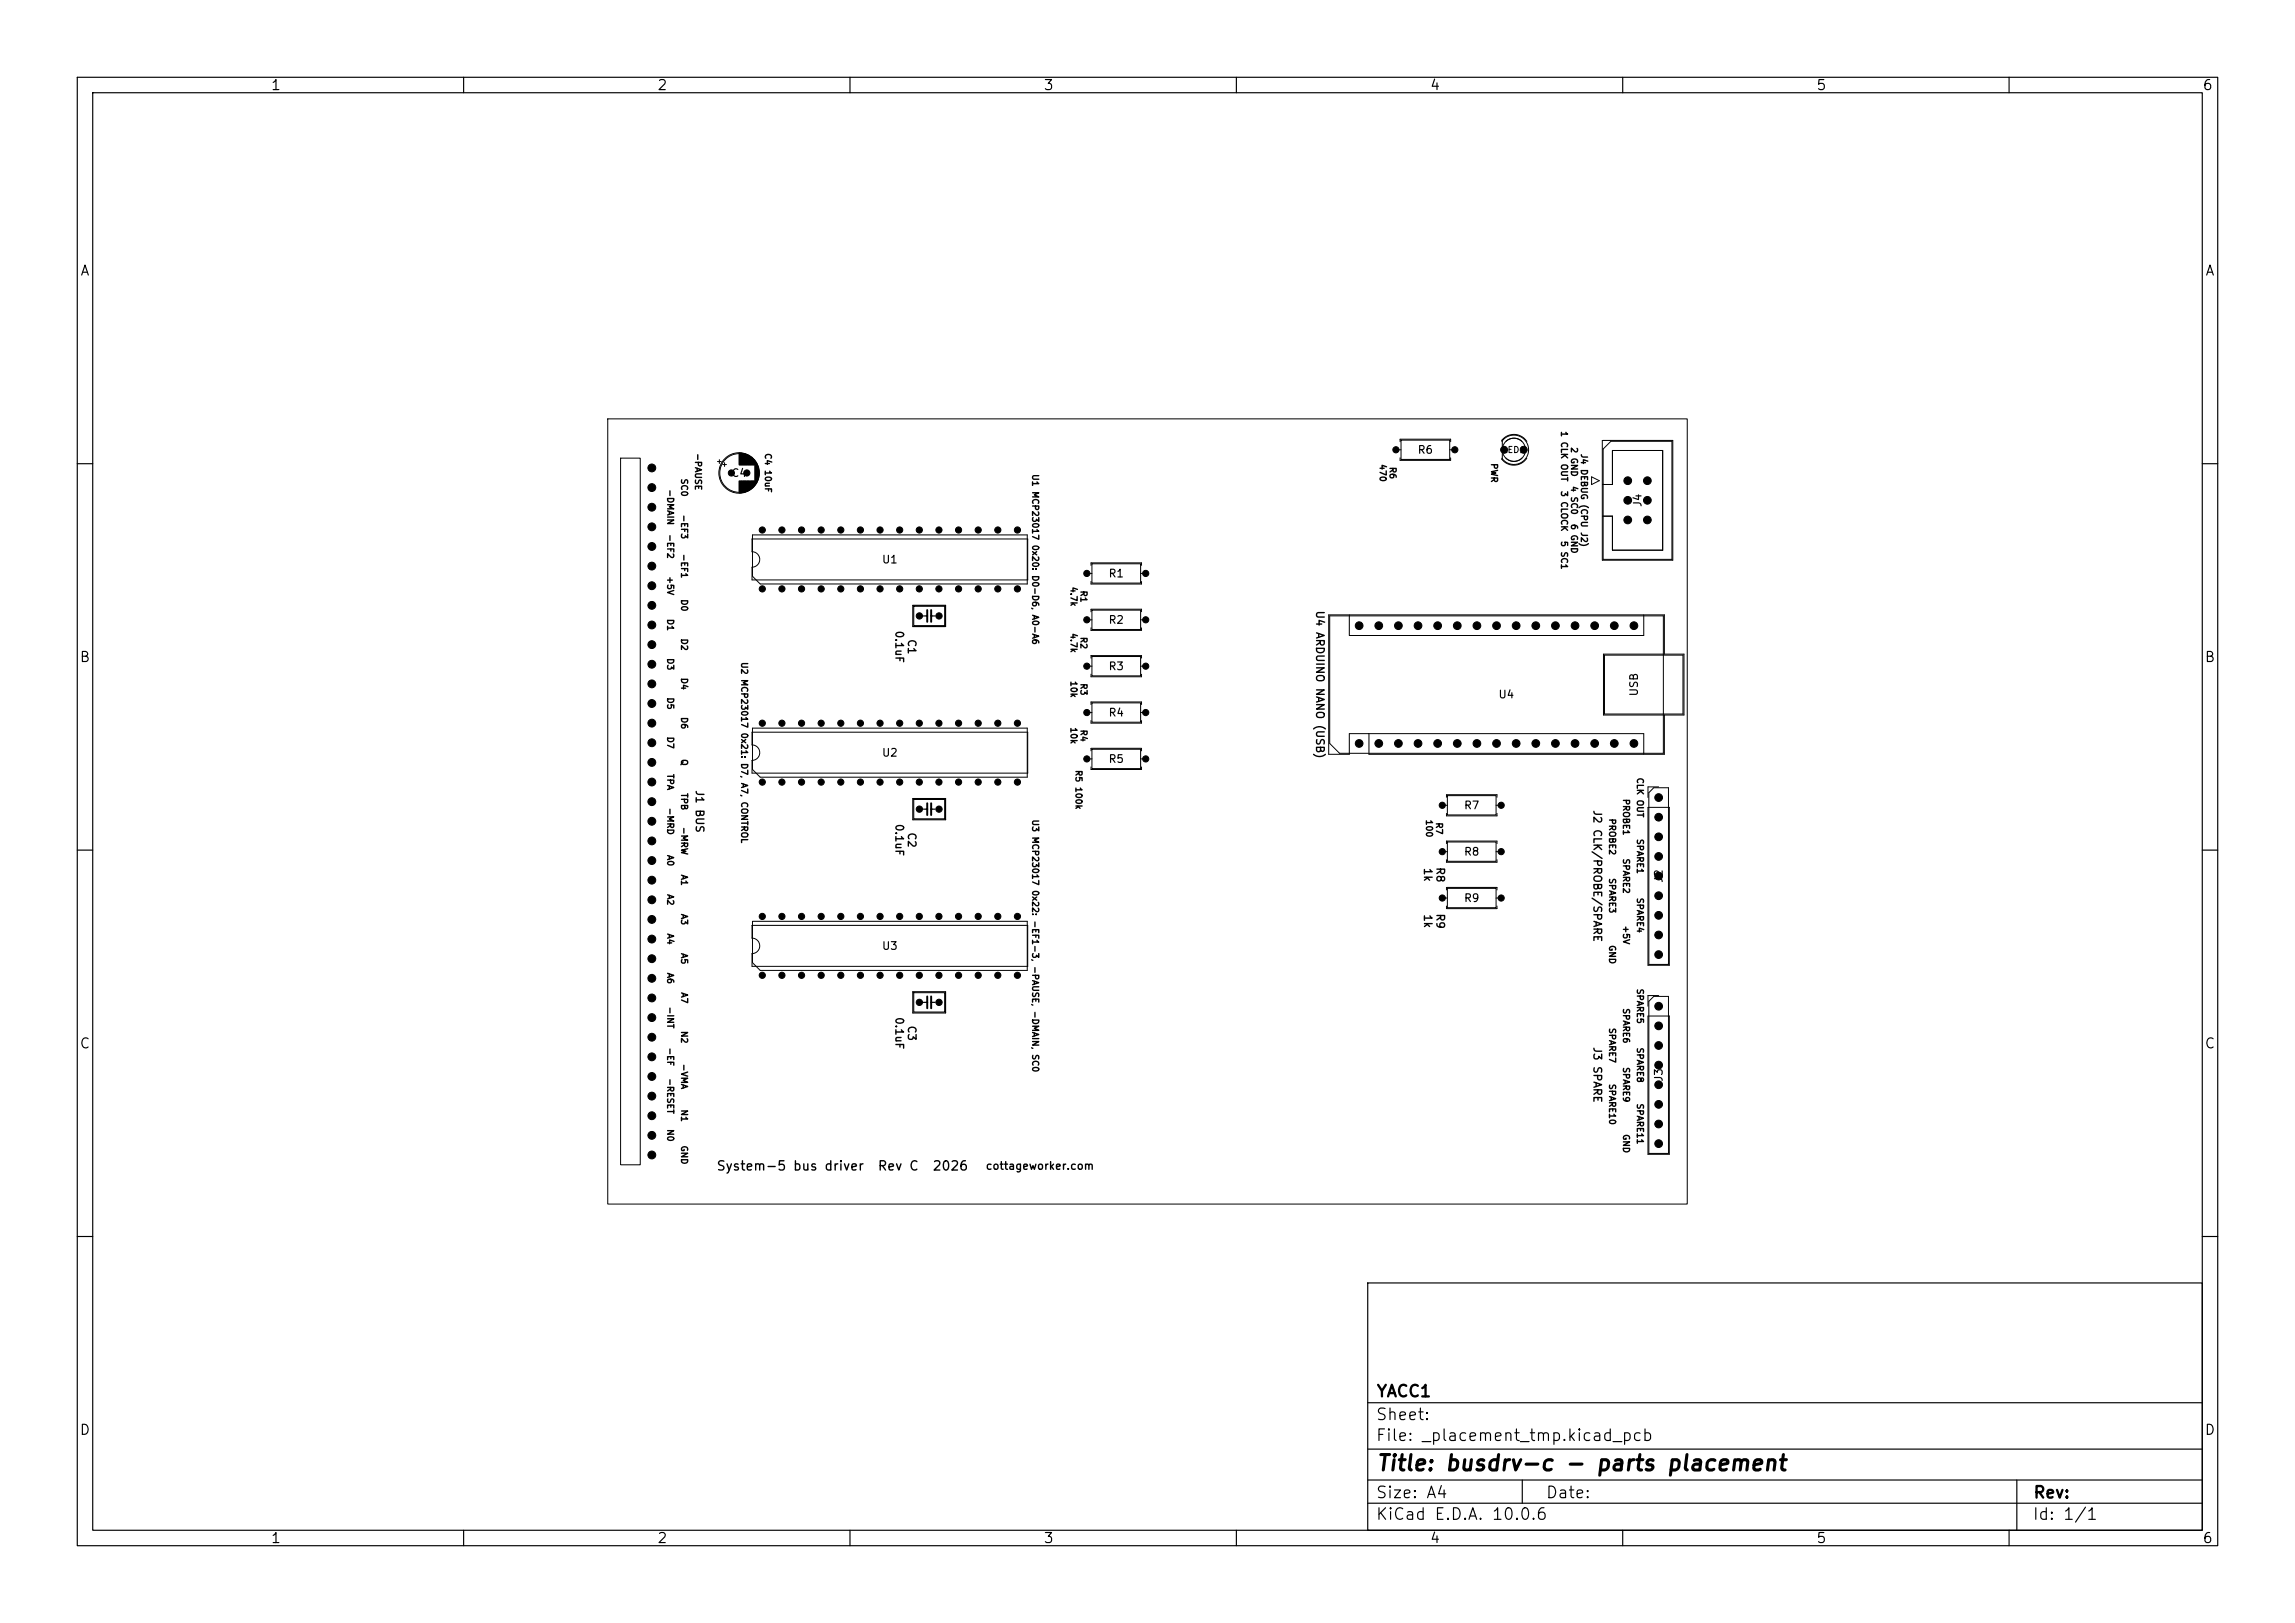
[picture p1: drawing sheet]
<svg xmlns="http://www.w3.org/2000/svg" width="297mm" height="210mm" viewBox="0 0 297 210" stroke-linecap="round" stroke-linejoin="round" font-family="sans-serif">
<defs><g id="words">
<text font-size="2" x="178" y="190.8">Title: busdrv-c - parts placement</text>
<g font-size="1.5">
<text x="178" y="184.1">Sheet:</text>
<text x="178" y="181.1">YACC1</text>
<text x="178" y="186.8">File: _placement_tmp.kicad_pcb</text>
<text x="178" y="197">KiCad E.D.A. 10.0.6</text>
<text x="178" y="194.2">Size: A4</text>
<text x="200" y="194.2">Date:</text>
<text x="263" y="197">Id: 1/1</text>
<text x="263" y="194.2">Rev:</text>
</g>
<g font-size="1.3">
<text x="35" y="12">1</text>
<text x="85" y="12">2</text>
<text x="135" y="12">3</text>
<text x="185" y="12">4</text>
<text x="235" y="12">5</text>
<text x="285" y="12">6</text>
<text x="10.3" y="36">A</text>
<text x="285.3" y="36">A</text>
<text x="10.2" y="86">B</text>
<text x="285.2" y="86">B</text>
<text x="10.2" y="136">C</text>
<text x="285.2" y="136">C</text>
<text x="10.2" y="186">D</text>
<text x="285.2" y="186">D</text>
<text x="35" y="200">1</text>
<text x="85" y="200">2</text>
<text x="135" y="200">3</text>
<text x="185" y="200">4</text>
<text x="235" y="200">5</text>
<text x="285" y="200">6</text>
</g>
<g font-size="1.2">
<text x="92.6" y="151.8">System-5 bus driver</text>
<text x="113.5" y="151.8">Rev C</text>
<text x="120.6" y="151.8">2026</text>
</g>
<g font-size="1">
<text x="183.4" y="59">R6</text>
<text x="94.6" y="62">C4</text>
<text x="212.7" y="65.7" transform="rotate(-90 212.7 65.7)">J4</text>
<text x="114.1" y="73.1">U1</text>
<text x="143.4" y="75">R1</text>
<text x="115.6" y="81.5" transform="rotate(90 115.6 81.5)">0.1uF</text>
<text x="117.2" y="82.6" transform="rotate(90 117.2 82.6)">C1</text>
<text x="143.4" y="81">R2</text>
<text x="170.1" y="78.9" transform="rotate(90 170.1 78.9)">U4 ARDUINO NANO (USB)</text>
<text x="143.4" y="87">R3</text>
<text x="143.4" y="93">R4</text>
<text x="193.8" y="90.6">U4</text>
<text x="212.2" y="90.2" transform="rotate(-90 212.2 90.2)">USB</text>
<text x="114.1" y="98.1">U2</text>
<text x="143.4" y="99">R5</text>
<text x="89.8" y="102.2" transform="rotate(90 89.8 102.2)">J1 BUS</text>
<text x="115.6" y="106.5" transform="rotate(90 115.6 106.5)">0.1uF</text>
<text x="117.2" y="107.6" transform="rotate(90 117.2 107.6)">C2</text>
<text x="189.4" y="105">R7</text>
<text x="206" y="104.7" transform="rotate(90 206 104.7)">J2 CLK/PROBE/SPARE</text>
<text x="184" y="112.2" transform="rotate(90 184 112.2)">1k</text>
<text x="185.6" y="112.1" transform="rotate(90 185.6 112.1)">R8</text>
<text x="189.4" y="111">R8</text>
<text x="184" y="118.2" transform="rotate(90 184 118.2)">1k</text>
<text x="185.6" y="118.1" transform="rotate(90 185.6 118.1)">R9</text>
<text x="189.4" y="117">R9</text>
<text x="215.4" y="114.3" transform="rotate(-90 215.4 114.3)">J2</text>
<text x="114.1" y="123.1">U3</text>
<text x="115.6" y="131.5" transform="rotate(90 115.6 131.5)">0.1uF</text>
<text x="117.2" y="132.6" transform="rotate(90 117.2 132.6)">C3</text>
<text x="206" y="135.4" transform="rotate(90 206 135.4)">J3 SPARE</text>
<text x="215.4" y="140" transform="rotate(-90 215.4 140)">J3</text>
<text x="127.5" y="151.6">cottageworker.com</text>
</g>
<g font-size=".8">
<text x="89.8" y="58.6" transform="rotate(90 89.8 58.6)">-PAUSE</text>
<text x="98.8" y="58.6" transform="rotate(90 98.8 58.6)">C4 10uF</text>
<text x="178.4" y="60" transform="rotate(90 178.4 60)">470</text>
<text x="192.8" y="59.9" transform="rotate(90 192.8 59.9)">PWR</text>
<text x="194.4" y="58.8">LED1</text>
<text x="201.8" y="55.7" transform="rotate(90 201.8 55.7)">1 CLK OUT</text>
<text x="203.1" y="57.8" transform="rotate(90 203.1 57.8)">2 GND</text>
<text x="204.4" y="58.6" transform="rotate(90 204.4 58.6)">J4 DEBUG (CPU J2)</text>
<text x="86.2" y="63.2" transform="rotate(90 86.2 63.2)">-DMAIN</text>
<text x="88" y="61.8" transform="rotate(90 88 61.8)">SC0</text>
<text x="133.4" y="61.3" transform="rotate(90 133.4 61.3)">U1 MCP23017 0x20: D0-D6, A0-A6</text>
<text x="179.6" y="60.3" transform="rotate(90 179.6 60.3)">R6</text>
<text x="201.8" y="63.4" transform="rotate(90 201.8 63.4)">3 CLOCK</text>
<text x="203.1" y="62.8" transform="rotate(90 203.1 62.8)">4 SC0</text>
<text x="86.2" y="69" transform="rotate(90 86.2 69)">-EF2</text>
<text x="88" y="66.5" transform="rotate(90 88 66.5)">-EF3</text>
<text x="88" y="71.6" transform="rotate(90 88 71.6)">-EF1</text>
<text x="201.8" y="69.9" transform="rotate(90 201.8 69.9)">5 SC1</text>
<text x="203.1" y="67.7" transform="rotate(90 203.1 67.7)">6 GND</text>
<text x="86.2" y="74.5" transform="rotate(90 86.2 74.5)">+5V</text>
<text x="88" y="77.5" transform="rotate(90 88 77.5)">D0</text>
<text x="138.4" y="75.8" transform="rotate(90 138.4 75.8)">4.7k</text>
<text x="139.6" y="76.3" transform="rotate(90 139.6 76.3)">R1</text>
<text x="86.2" y="80" transform="rotate(90 86.2 80)">D1</text>
<text x="88" y="82.5" transform="rotate(90 88 82.5)">D2</text>
<text x="138.4" y="81.8" transform="rotate(90 138.4 81.8)">4.7k</text>
<text x="139.6" y="82.3" transform="rotate(90 139.6 82.3)">R2</text>
<text x="86.2" y="85.1" transform="rotate(90 86.2 85.1)">D3</text>
<text x="88" y="87.6" transform="rotate(90 88 87.6)">D4</text>
<text x="95.7" y="85.6" transform="rotate(90 95.7 85.6)">U2 MCP23017 0x21: D7, A7, CONTROL</text>
<text x="138.4" y="88" transform="rotate(90 138.4 88)">10k</text>
<text x="139.6" y="88.3" transform="rotate(90 139.6 88.3)">R3</text>
<text x="86.2" y="90.2" transform="rotate(90 86.2 90.2)">D5</text>
<text x="86.2" y="95.2" transform="rotate(90 86.2 95.2)">D7</text>
<text x="88" y="92.7" transform="rotate(90 88 92.7)">D6</text>
<text x="138.4" y="94" transform="rotate(90 138.4 94)">10k</text>
<text x="139.6" y="94.3" transform="rotate(90 139.6 94.3)">R4</text>
<text x="86.2" y="100.1" transform="rotate(90 86.2 100.1)">TPA</text>
<text x="88" y="98.2" transform="rotate(90 88 98.2)">Q</text>
<text x="139" y="99.6" transform="rotate(90 139 99.6)">R5 100k</text>
<text x="211.6" y="100.5" transform="rotate(90 211.6 100.5)">CLK OUT</text>
<text x="86.2" y="104.4" transform="rotate(90 86.2 104.4)">-MRD</text>
<text x="88" y="102.5" transform="rotate(90 88 102.5)">TPB</text>
<text x="88" y="106.9" transform="rotate(90 88 106.9)">-MRW</text>
<text x="133.4" y="106" transform="rotate(90 133.4 106)">U3 MCP23017 0x22: -EF1-3, -PAUSE, -DMAIN, SC0</text>
<text x="184.4" y="106" transform="rotate(90 184.4 106)">100</text>
<text x="185.6" y="106.3" transform="rotate(90 185.6 106.3)">R7</text>
<text x="208" y="105.8" transform="rotate(90 208 105.8)">PROBE2</text>
<text x="209.8" y="103.3" transform="rotate(90 209.8 103.3)">PROBE1</text>
<text x="86.2" y="110.5" transform="rotate(90 86.2 110.5)">A0</text>
<text x="88" y="113.1" transform="rotate(90 88 113.1)">A1</text>
<text x="208" y="113.6" transform="rotate(90 208 113.6)">SPARE3</text>
<text x="209.8" y="111" transform="rotate(90 209.8 111)">SPARE2</text>
<text x="211.6" y="108.5" transform="rotate(90 211.6 108.5)">SPARE1</text>
<text x="86.2" y="115.6" transform="rotate(90 86.2 115.6)">A2</text>
<text x="88" y="118.2" transform="rotate(90 88 118.2)">A3</text>
<text x="209.8" y="119.7" transform="rotate(90 209.8 119.7)">+5V</text>
<text x="211.6" y="116.1" transform="rotate(90 211.6 116.1)">SPARE4</text>
<text x="86.2" y="120.7" transform="rotate(90 86.2 120.7)">A4</text>
<text x="86.2" y="125.8" transform="rotate(90 86.2 125.8)">A6</text>
<text x="88" y="123.2" transform="rotate(90 88 123.2)">A5</text>
<text x="208" y="122.2" transform="rotate(90 208 122.2)">GND</text>
<text x="86.2" y="130.2" transform="rotate(90 86.2 130.2)">-INT</text>
<text x="88" y="128.3" transform="rotate(90 88 128.3)">A7</text>
<text x="209.8" y="130.4" transform="rotate(90 209.8 130.4)">SPARE6</text>
<text x="211.6" y="127.9" transform="rotate(90 211.6 127.9)">SPARE5</text>
<text x="86.2" y="135.5" transform="rotate(90 86.2 135.5)">-EF</text>
<text x="88" y="133.3" transform="rotate(90 88 133.3)">N2</text>
<text x="88" y="137.6" transform="rotate(90 88 137.6)">-VMA</text>
<text x="208" y="132.9" transform="rotate(90 208 132.9)">SPARE7</text>
<text x="211.6" y="135.5" transform="rotate(90 211.6 135.5)">SPARE8</text>
<text x="86.2" y="139.4" transform="rotate(90 86.2 139.4)">-RESET</text>
<text x="88" y="143.5" transform="rotate(90 88 143.5)">N1</text>
<text x="208" y="140.2" transform="rotate(90 208 140.2)">SPARE10</text>
<text x="209.8" y="138" transform="rotate(90 209.8 138)">SPARE9</text>
<text x="211.6" y="142.7" transform="rotate(90 211.6 142.7)">SPARE11</text>
<text x="86.2" y="146" transform="rotate(90 86.2 146)">N0</text>
<text x="88" y="148.2" transform="rotate(90 88 148.2)">GND</text>
<text x="209.8" y="146.7" transform="rotate(90 209.8 146.7)">GND</text>
</g>
</g></defs>
<g fill="none" stroke="#000" stroke-width=".15">
<path d="M10 10h277v190h-277zM12 12h273v186h-273zM60 10v2M110 10v2M160 10v2M210 10v2M260 10v2M10 60h2M118.1 78.3h4.3v2.8h-4.3zM119.5 79.7h.5M120.5 79.7h.5M285 60h2"/>
<path d="M10 110h2M118.1 103.3h4.3v2.8h-4.3zM119.5 104.7h.5M120.5 104.7h.5M285 110h2M118.1 128.3h4.3v2.8h-4.3zM119.5 129.7h.5M120.5 129.7h.5M10 160h2M177 166h108v32h-108zM285 160h2M60 198v2"/>
<path d="M110 198v2M160 198v2M177 194.5h108M177 191.5h108M177 187.5h108M177 181.5h108M197 191.5v3M210 198v2M260 198v2M261 191.5v6.5"/>
</g>
<g fill="none" stroke="#000" stroke-width=".13">
<path d="M78.7 54.2h139.7v101.6h-139.7zM80.3 59.3h2.6v91.4h-2.6zM92.8 59.7h.5M93.1 59.5v.5M93.8 59.9v.5M95.6 58.6v1.6M95.7 58.6v1.6M95.8 58.6v1.6M95.9 58.6v1.6M96 58.6v1.6M96 58.7v1.5M96.1 58.7v1.5"/>
<path d="M96.2 58.7v1.5M96.3 58.7v1.5M96.4 58.7v1.5M96.5 58.8v1.4M96.6 58.8v1.4M96.7 58.8v1.4M96.7 58.9v1.3M96.8 58.9v1.3M96.9 58.9v1.3M96.9 59v1.2M97 59v1.2M97.1 59.1v1.1"/>
<path d="M97.2 59.1v1.1M97.3 59.2v1M97.4 59.3v.9M97.5 59.4v.8M97.6 59.5v.7M97.7 59.5v.7M97.7 59.6v3.2M97.8 59.7v3M97.8 59.8v2.8M97.9 59.9v2.6M180.6 58.2h.7M181.2 57.2v-.4h6.5v.4"/>
<path d="M181.2 59.2v.4h6.5v-.4M181.3 57h6.3v2.4h-6.3zM187.6 58.2h.7M194.4 57.1v-.1a1.99 1.99 0 0 1 3.2 .1M194.4 59.3v.1a1.99 1.99 0 0 0 3.2-.1M194.6 56.8a1.9 1.9 0 0 1 2.7 .1 1.9 1.9 0 0 1-.2 2.8 1.9 1.9 0 0 1-2.7-.3v-2.4zM194.9 57.1a1.5 1.5 0 0 1 2.1 0M194.9 59.3a1.5 1.5 0 0 0 2.1 0M207.4 57h9.1v15.5h-9.1zM207.5 58.1l1-1h7.9v15.3h-8.9zM93.5 60.1h.5M95.6 62.2v1.6"/>
<path d="M95.7 62.2v1.6M95.8 62.2v1.6M95.9 62.2v1.6M96 62.2v1.6M96 62.2v1.5M96.1 62.2v1.5M96.2 62.2v1.5M96.3 62.2v1.5M96.4 62.2v1.5M96.5 62.2v1.4M96.6 62.2v1.4M96.7 62.2v1.4"/>
<path d="M96.7 62.2v1.3M96.8 62.2v1.3M96.9 62.2v1.3M96.9 62.2v1.2M97 62.2v1.2M97.1 62.2v1.1M97.2 62.2v1.1M97.3 62.2v1M97.3 69.7h35.7v5.3h-35.7v-1.6a1 1 0 0 0 1-1 1 1 0 0 0-1-1zM97.4 62.2v.9M97.4 69.2h35.5v6.4h-34.5l-1-1zM97.5 62.2v.8"/>
<path d="M97.6 62.2v.7M97.7 62.2v.7M98 60v2.4M98 60.1v2.2M98.1 60.2v2M98.1 60.3v1.8M98.1 60.4v1.6M98.2 60.5v1.4M98.2 60.7v1M98.2 60.9v.6M118.2 78.4h4v2.6h-4zM140.6 74.2h.7"/>
<path d="M141.2 73.2v-.4h6.5v.4M141.2 75.2v.4h6.5v-.4M141.2 79.2v-.4h6.5v.4M141.3 79h6.3v2.4h-6.3zM141.3 73h6.3v2.4h-6.3zM147.6 74.2h.7M172.1 79.7h43.2v17.8h-42l-1.2-1.3zM174.6 79.6v2.6h38.1v-2.6M206 61.7l1 .5-1 .5zM207.4 62.7h1.3v-4.4h6.5v12.9h-6.5v-4.4h-1.3M97.3 94.7h35.7v5.3h-35.7v-1.6a1 1 0 0 0 1-1 1 1 0 0 0-1-1zM97.4 94.2h35.5v6.4h-34.5l-1-1z"/>
<path d="M140.6 86.2h.7M140.6 80.2h.7M140.6 98.2h.7M140.6 92.2h.7M141.2 85.2v-.4h6.5v.4M141.2 81.2v.4h6.5v-.4M141.2 87.2v.4h6.5v-.4M141.2 91.2v-.4h6.5v.4M141.2 93.2v.4h6.5v-.4M141.2 97.2v-.4h6.5v.4M141.2 99.2v.4h6.5v-.4M141.3 85h6.3v2.4h-6.3z"/>
<path d="M141.3 97h6.3v2.4h-6.3zM141.3 91h6.3v2.4h-6.3zM147.6 86.2h.7M147.6 80.2h.7M147.6 98.2h.7M147.6 92.2h.7M207.5 84.6h10.4v7.9h-10.4zM207.6 84.8h10.2v7.6h-10.2zM215.4 84.6v-5h-43.4v18h2.6v-2.7h38.1v2.7M215.4 92.5v5.1h-38.2v-2.7M97.3 119.7h35.7v5.3h-35.7v-1.6a1 1 0 0 0 1-1 1 1 0 0 0-1-1zM97.4 119.2h35.5v6.4h-34.5l-1-1z"/>
<path d="M118.2 103.4h4v2.6h-4zM186.6 104.2h.7M186.6 110.2h.7M186.6 116.2h.7M187.2 103.2v-.4h6.5v.4M187.2 105.2v.4h6.5v-.4M187.2 109.2v-.4h6.5v.4M187.2 111.2v.4h6.5v-.4M187.2 115.2v-.4h6.5v.4M187.2 117.2v.4h6.5v-.4M187.3 103h6.3v2.4h-6.3zM187.3 109h6.3v2.5h-6.3z"/>
<path d="M187.3 114.9h6.3v2.6h-6.3zM193.6 104.2h.7M193.6 110.2h.7M193.6 116.2h.7M213.3 104.5h2.7v20.4h-2.7zM213.4 102.6l.6-.7h1.9v22.9h-2.5zM214.6 101.8h-1.3v1.4M118.2 128.5h4v2.4h-4zM213.3 131.5h2.7v17.9h-2.7zM214 128.9h1.9v20.4h-2.5v-19.7zM214.6 128.8h-1.3v1.4"/>
<circle cx="195.9" cy="58.2" r="1.5"/>
<circle cx="95.6" cy="61.2" r="2.5"/>
<circle cx="95.6" cy="61.2" r="2.62"/>
</g>
<path d="M120 78.9v1.6M120.5 78.9v1.6M120 103.9v1.6M120.5 103.9v1.6M120 128.9v1.6M120.5 128.9v1.6" fill="none" stroke="#000" stroke-width=".25"/>
<g fill="#000" stroke="#000" stroke-width=".13">
<circle cx="180.7" cy="58.2" r=".4"/>
<circle cx="188.3" cy="58.2" r=".4"/>
<circle cx="194.7" cy="58.2" r=".45"/>
<circle cx="197.2" cy="58.2" r=".45"/>
<circle cx="84.4" cy="73.3" r=".51"/>
<circle cx="84.4" cy="63.1" r=".51"/>
<circle cx="84.4" cy="68.2" r=".51"/>
<circle cx="84.4" cy="65.6" r=".51"/>
<circle cx="84.4" cy="60.6" r=".51"/>
<circle cx="84.4" cy="75.8" r=".51"/>
<circle cx="84.4" cy="70.7" r=".51"/>
<circle cx="84.4" cy="78.3" r=".51"/>
<circle cx="94.7" cy="61.2" r=".4"/>
<circle cx="96.7" cy="61.2" r=".4"/>
<circle cx="98.7" cy="68.6" r=".4"/>
<circle cx="98.7" cy="76.2" r=".4"/>
<circle cx="101.2" cy="68.6" r=".4"/>
<circle cx="101.2" cy="76.2" r=".4"/>
<circle cx="103.7" cy="76.2" r=".4"/>
<circle cx="103.7" cy="68.6" r=".4"/>
<circle cx="106.3" cy="68.6" r=".4"/>
<circle cx="106.3" cy="76.2" r=".4"/>
<circle cx="108.8" cy="68.6" r=".4"/>
<circle cx="108.8" cy="76.2" r=".4"/>
<circle cx="111.4" cy="68.6" r=".4"/>
<circle cx="111.4" cy="76.2" r=".4"/>
<circle cx="113.9" cy="68.6" r=".4"/>
<circle cx="113.9" cy="76.2" r=".4"/>
<circle cx="116.4" cy="76.2" r=".4"/>
<circle cx="116.4" cy="68.6" r=".4"/>
<circle cx="119" cy="68.6" r=".4"/>
<circle cx="119" cy="76.2" r=".4"/>
<circle cx="119" cy="79.7" r=".41"/>
<circle cx="121.5" cy="68.6" r=".4"/>
<circle cx="121.5" cy="76.2" r=".4"/>
<circle cx="121.5" cy="79.7" r=".41"/>
<circle cx="124.1" cy="76.2" r=".4"/>
<circle cx="124.1" cy="68.6" r=".4"/>
<circle cx="126.6" cy="76.2" r=".4"/>
<circle cx="126.6" cy="68.6" r=".4"/>
<circle cx="129.1" cy="76.2" r=".4"/>
<circle cx="129.1" cy="68.6" r=".4"/>
<circle cx="131.7" cy="68.6" r=".4"/>
<circle cx="131.7" cy="76.2" r=".4"/>
<circle cx="140.6" cy="74.2" r=".4"/>
<circle cx="148.3" cy="74.2" r=".4"/>
<circle cx="210.6" cy="64.7" r=".5"/>
<circle cx="210.6" cy="67.3" r=".5"/>
<circle cx="210.6" cy="62.2" r=".5"/>
<circle cx="213.2" cy="64.7" r=".5"/>
<circle cx="213.2" cy="67.3" r=".5"/>
<circle cx="213.2" cy="62.2" r=".5"/>
<circle cx="84.4" cy="88.5" r=".51"/>
<circle cx="84.4" cy="98.7" r=".51"/>
<circle cx="84.4" cy="96.1" r=".51"/>
<circle cx="84.4" cy="91" r=".51"/>
<circle cx="84.4" cy="86" r=".51"/>
<circle cx="84.4" cy="83.4" r=".51"/>
<circle cx="84.4" cy="93.6" r=".51"/>
<circle cx="84.4" cy="80.9" r=".51"/>
<circle cx="98.7" cy="93.6" r=".4"/>
<circle cx="101.2" cy="93.6" r=".4"/>
<circle cx="103.7" cy="93.6" r=".4"/>
<circle cx="106.3" cy="93.6" r=".4"/>
<circle cx="108.8" cy="93.6" r=".4"/>
<circle cx="111.4" cy="93.6" r=".4"/>
<circle cx="113.9" cy="93.6" r=".4"/>
<circle cx="116.4" cy="93.6" r=".4"/>
<circle cx="119" cy="93.6" r=".4"/>
<circle cx="121.5" cy="93.6" r=".4"/>
<circle cx="124.1" cy="93.6" r=".4"/>
<circle cx="126.6" cy="93.6" r=".4"/>
<circle cx="129.1" cy="93.6" r=".4"/>
<circle cx="131.7" cy="93.6" r=".4"/>
<circle cx="140.6" cy="86.2" r=".4"/>
<circle cx="140.6" cy="98.2" r=".4"/>
<circle cx="140.6" cy="92.2" r=".4"/>
<circle cx="140.6" cy="80.2" r=".4"/>
<circle cx="148.3" cy="86.2" r=".4"/>
<circle cx="148.3" cy="80.2" r=".4"/>
<circle cx="148.3" cy="98.2" r=".4"/>
<circle cx="148.3" cy="92.2" r=".4"/>
<circle cx="175.9" cy="81" r=".5"/>
<circle cx="175.9" cy="96.2" r=".5"/>
<circle cx="178.4" cy="96.2" r=".5"/>
<circle cx="178.4" cy="81" r=".5"/>
<circle cx="181" cy="81" r=".5"/>
<circle cx="181" cy="96.2" r=".5"/>
<circle cx="183.5" cy="96.2" r=".5"/>
<circle cx="183.5" cy="81" r=".5"/>
<circle cx="186.1" cy="81" r=".5"/>
<circle cx="186.1" cy="96.2" r=".5"/>
<circle cx="188.6" cy="96.2" r=".5"/>
<circle cx="188.6" cy="81" r=".5"/>
<circle cx="191.1" cy="96.2" r=".5"/>
<circle cx="191.1" cy="81" r=".5"/>
<circle cx="193.7" cy="81" r=".5"/>
<circle cx="193.7" cy="96.2" r=".5"/>
<circle cx="196.2" cy="81" r=".5"/>
<circle cx="196.2" cy="96.2" r=".5"/>
<circle cx="198.8" cy="81" r=".5"/>
<circle cx="198.8" cy="96.2" r=".5"/>
<circle cx="201.3" cy="96.2" r=".5"/>
<circle cx="201.3" cy="81" r=".5"/>
<circle cx="203.8" cy="96.2" r=".5"/>
<circle cx="203.8" cy="81" r=".5"/>
<circle cx="206.4" cy="96.2" r=".5"/>
<circle cx="206.4" cy="81" r=".5"/>
<circle cx="208.9" cy="81" r=".5"/>
<circle cx="208.9" cy="96.2" r=".5"/>
<circle cx="211.5" cy="96.2" r=".5"/>
<circle cx="211.5" cy="81" r=".5"/>
<circle cx="84.4" cy="113.9" r=".51"/>
<circle cx="84.4" cy="103.7" r=".51"/>
<circle cx="84.4" cy="116.4" r=".51"/>
<circle cx="84.4" cy="101.2" r=".51"/>
<circle cx="84.4" cy="106.3" r=".51"/>
<circle cx="84.4" cy="108.8" r=".51"/>
<circle cx="84.4" cy="111.4" r=".51"/>
<circle cx="84.4" cy="119" r=".51"/>
<circle cx="98.6" cy="118.6" r=".4"/>
<circle cx="98.7" cy="101.2" r=".4"/>
<circle cx="101.2" cy="118.6" r=".4"/>
<circle cx="101.2" cy="101.2" r=".4"/>
<circle cx="103.7" cy="118.6" r=".4"/>
<circle cx="103.7" cy="101.2" r=".4"/>
<circle cx="106.3" cy="118.6" r=".4"/>
<circle cx="106.3" cy="101.2" r=".4"/>
<circle cx="108.8" cy="118.6" r=".4"/>
<circle cx="108.8" cy="101.2" r=".4"/>
<circle cx="111.3" cy="118.6" r=".4"/>
<circle cx="111.4" cy="101.2" r=".4"/>
<circle cx="113.9" cy="118.6" r=".4"/>
<circle cx="113.9" cy="101.2" r=".4"/>
<circle cx="116.4" cy="118.6" r=".4"/>
<circle cx="116.4" cy="101.2" r=".4"/>
<circle cx="119" cy="118.6" r=".4"/>
<circle cx="119" cy="101.2" r=".4"/>
<circle cx="119" cy="104.7" r=".41"/>
<circle cx="121.5" cy="118.6" r=".4"/>
<circle cx="121.5" cy="101.2" r=".4"/>
<circle cx="121.5" cy="104.7" r=".41"/>
<circle cx="124" cy="118.6" r=".4"/>
<circle cx="124.1" cy="101.2" r=".4"/>
<circle cx="126.6" cy="118.6" r=".4"/>
<circle cx="126.6" cy="101.2" r=".4"/>
<circle cx="129.1" cy="118.6" r=".4"/>
<circle cx="129.1" cy="101.2" r=".4"/>
<circle cx="131.7" cy="118.6" r=".4"/>
<circle cx="131.7" cy="101.2" r=".4"/>
<circle cx="186.6" cy="116.2" r=".4"/>
<circle cx="186.7" cy="110.2" r=".4"/>
<circle cx="186.7" cy="104.2" r=".4"/>
<circle cx="194.3" cy="116.2" r=".4"/>
<circle cx="194.3" cy="110.2" r=".4"/>
<circle cx="194.3" cy="104.2" r=".4"/>
<circle cx="214.6" cy="108.3" r=".5"/>
<circle cx="214.6" cy="115.9" r=".5"/>
<circle cx="214.6" cy="110.8" r=".5"/>
<circle cx="214.6" cy="105.7" r=".5"/>
<circle cx="214.6" cy="113.4" r=".5"/>
<circle cx="214.6" cy="118.4" r=".5"/>
<circle cx="214.6" cy="103.2" r=".5"/>
<circle cx="84.4" cy="126.6" r=".51"/>
<circle cx="84.4" cy="124.1" r=".51"/>
<circle cx="84.4" cy="121.5" r=".51"/>
<circle cx="84.4" cy="129.1" r=".51"/>
<circle cx="84.4" cy="136.8" r=".51"/>
<circle cx="84.4" cy="139.3" r=".51"/>
<circle cx="84.4" cy="131.7" r=".51"/>
<circle cx="84.4" cy="134.2" r=".51"/>
<circle cx="98.6" cy="126.2" r=".4"/>
<circle cx="101.2" cy="126.2" r=".4"/>
<circle cx="103.7" cy="126.2" r=".4"/>
<circle cx="106.3" cy="126.2" r=".4"/>
<circle cx="108.8" cy="126.2" r=".4"/>
<circle cx="111.3" cy="126.2" r=".4"/>
<circle cx="113.9" cy="126.2" r=".4"/>
<circle cx="116.4" cy="126.2" r=".4"/>
<circle cx="119" cy="126.2" r=".4"/>
<circle cx="119" cy="129.7" r=".41"/>
<circle cx="121.5" cy="126.2" r=".4"/>
<circle cx="121.5" cy="129.7" r=".41"/>
<circle cx="124" cy="126.2" r=".4"/>
<circle cx="126.6" cy="126.2" r=".4"/>
<circle cx="129.1" cy="126.2" r=".4"/>
<circle cx="131.7" cy="126.2" r=".4"/>
<circle cx="214.6" cy="121" r=".5"/>
<circle cx="214.6" cy="123.5" r=".5"/>
<circle cx="214.6" cy="135.3" r=".5"/>
<circle cx="214.6" cy="137.8" r=".5"/>
<circle cx="214.6" cy="130.2" r=".5"/>
<circle cx="214.6" cy="132.7" r=".5"/>
<circle cx="84.4" cy="146.9" r=".51"/>
<circle cx="84.4" cy="144.4" r=".51"/>
<circle cx="84.4" cy="141.8" r=".51"/>
<circle cx="84.4" cy="149.5" r=".51"/>
<circle cx="214.6" cy="140.4" r=".5"/>
<circle cx="214.6" cy="142.9" r=".5"/>
<circle cx="214.6" cy="148" r=".5"/>
<circle cx="214.6" cy="145.4" r=".5"/>
</g>
<use href="#words"/>
</svg>
